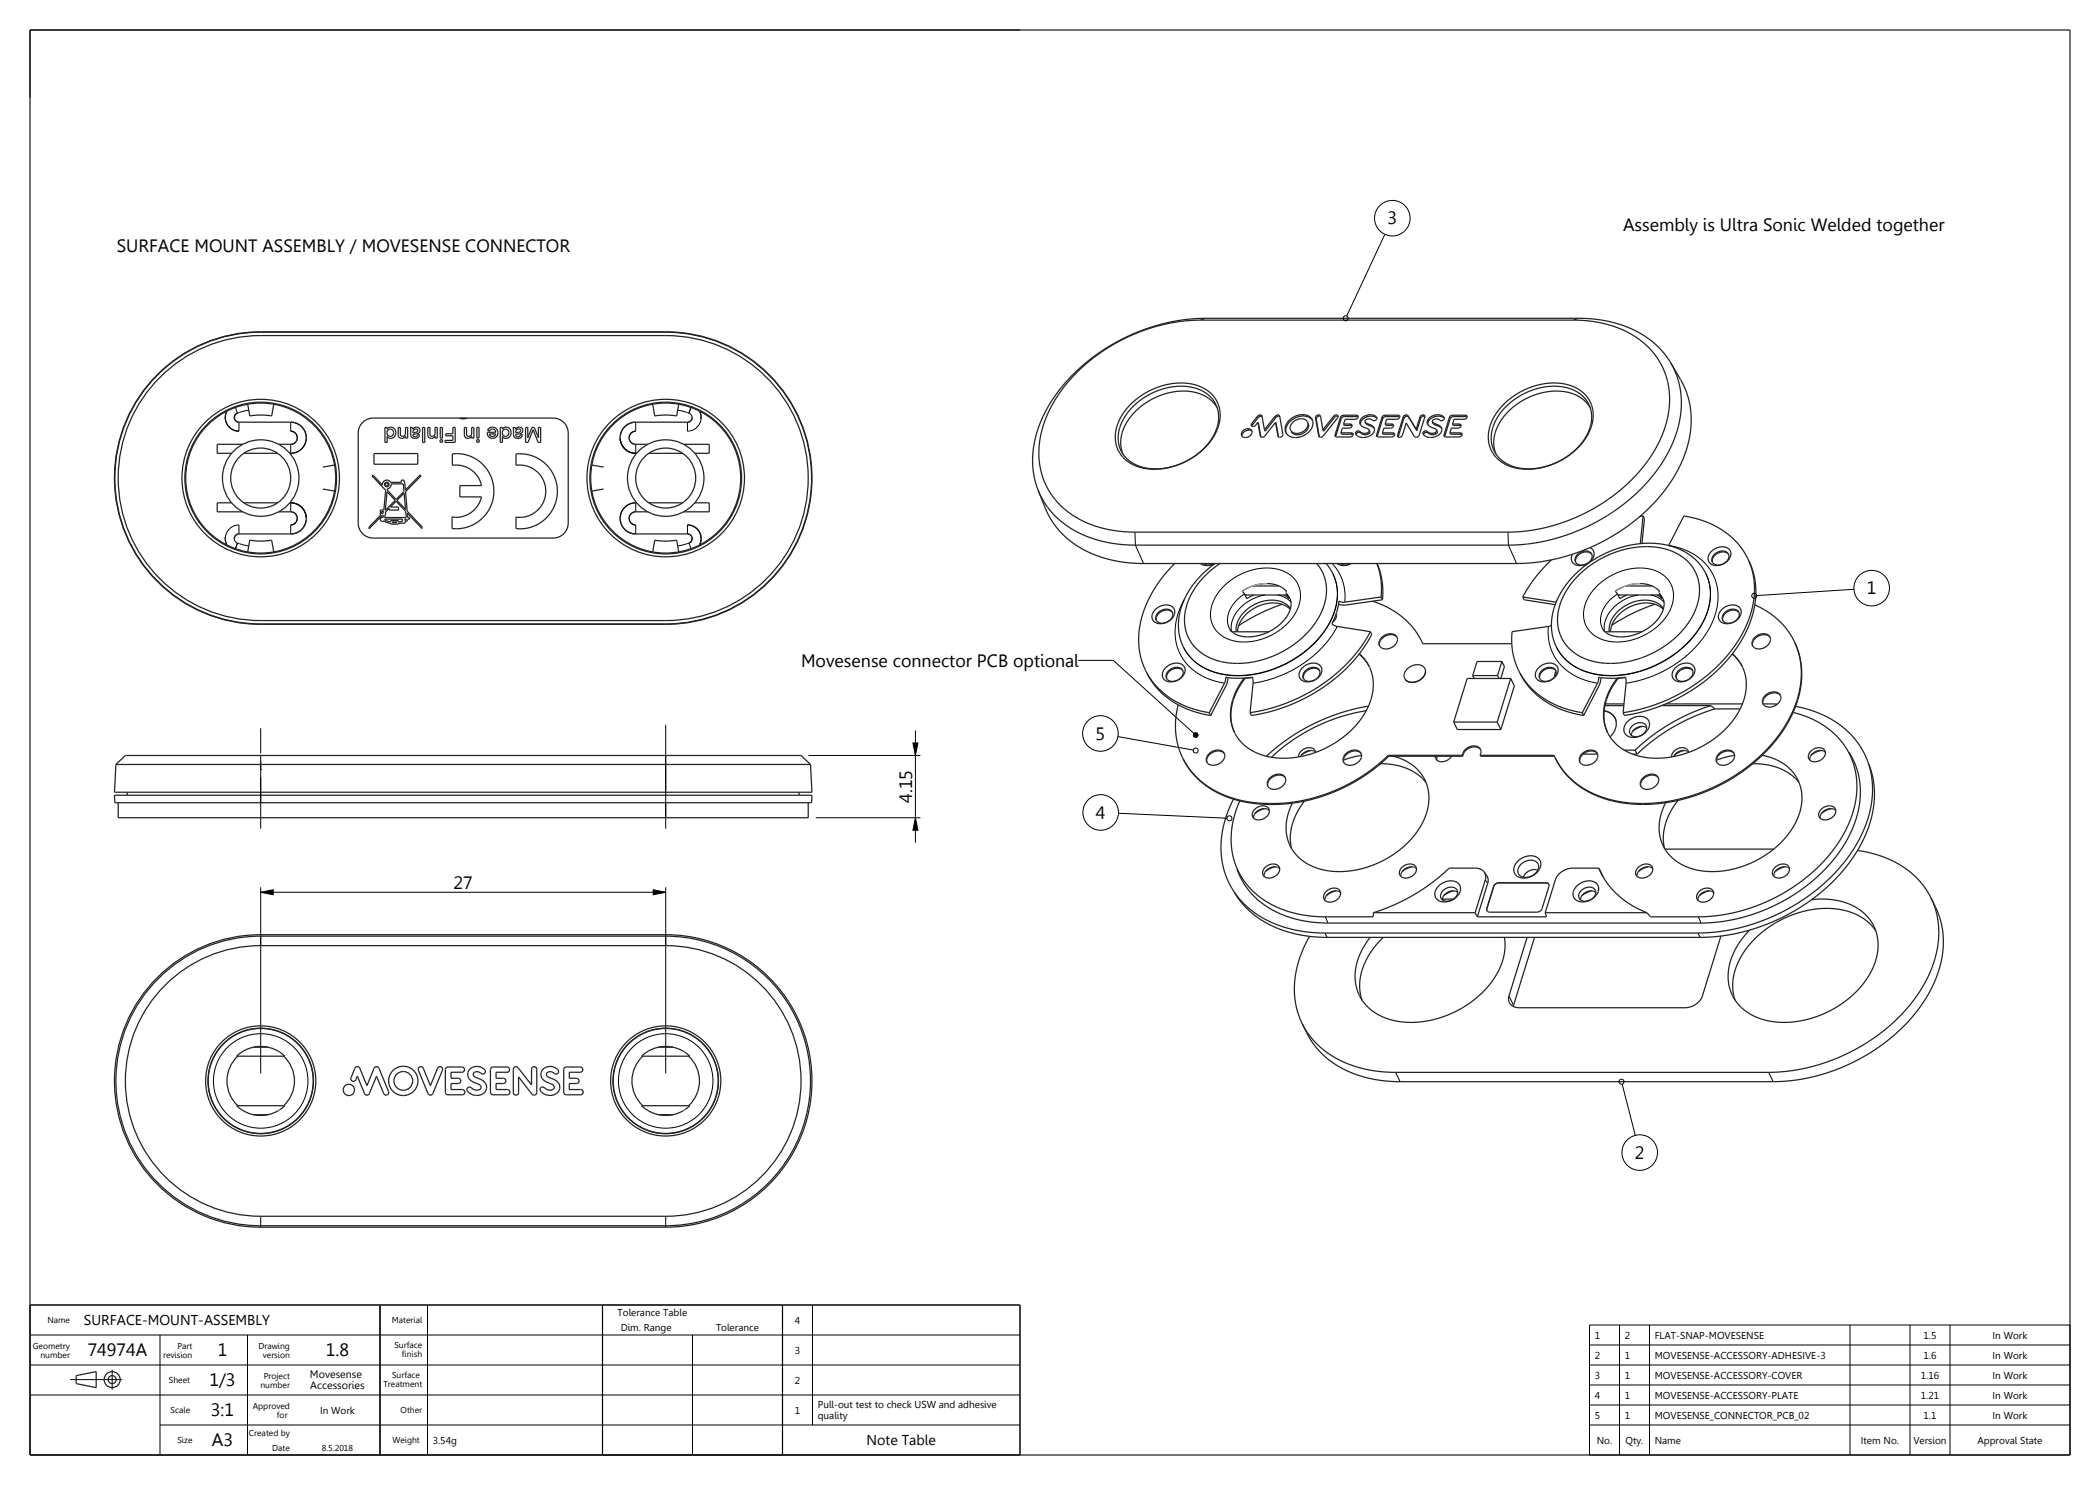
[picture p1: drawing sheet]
<svg xmlns="http://www.w3.org/2000/svg" width="420mm" height="297mm" viewBox="0 0 420 297" stroke-linecap="round" stroke-linejoin="round" font-family="sans-serif">
<defs><g id="words">
<g font-size="3.6">
<text x="277.5" y="44.9">3</text>
<text x="324.6" y="46.2">Assembly is Ultra Sonic Welded together</text>
<text x="23.4" y="50.4">SURFACE MOUNT ASSEMBLY / MOVESENSE CONNECTOR</text>
<text x="373.4" y="118.9">1</text>
<text x="160.2" y="133.3">Movesense connector PCB optional</text>
<text x="219.1" y="147.9">5</text>
<text x="182.5" y="160.5" transform="rotate(-90 182.5 160.5)">4.15</text>
<text x="219.2" y="163.7">4</text>
<text x="90.7" y="177.8">27</text>
<text x="327" y="231.8">2</text>
<text x="17.5" y="271.3">74974A</text>
<text x="43.5" y="271.3">1</text>
<text x="65.2" y="271.3">1.8</text>
<text x="41.9" y="277.3">1/3</text>
<text x="42.2" y="283.3">3:1</text>
<text x="42.4" y="289.2">A3</text>
</g>
<g font-size="2.9">
<text x="16.8" y="265">SURFACE-MOUNT-ASSEMBLY</text>
<text x="173.3" y="289">Note Table</text>
</g>
<g font-size="2.1">
<text x="62" y="275.6">Movesense</text>
<text x="62.1" y="277.9">Accessories</text>
</g>
<g font-size="2">
<text x="123.5" y="263.2">Tolerance Table</text>
<text x="124.1" y="266.2">Dim. Range</text>
<text x="143.2" y="266.2">Tolerance</text>
<text x="159" y="264.7">4</text>
<text x="319" y="267.7">1</text>
<text x="325" y="267.7">2</text>
<text x="331" y="267.7">FLAT-SNAP-MOVESENSE</text>
<text x="384.7" y="267.7">1.5</text>
<text x="398.5" y="267.7">In Work</text>
<text x="159" y="270.7">3</text>
<text x="319" y="271.7">2</text>
<text x="319" y="275.7">3</text>
<text x="325" y="271.7">1</text>
<text x="325" y="275.7">1</text>
<text x="331" y="271.7">MOVESENSE-ACCESSORY-ADHESIVE-3</text>
<text x="331" y="275.7">MOVESENSE-ACCESSORY-COVER</text>
<text x="384.2" y="275.7">1.16</text>
<text x="384.7" y="271.7">1.6</text>
<text x="398.5" y="271.7">In Work</text>
<text x="398.5" y="275.7">In Work</text>
<text x="159" y="276.7">2</text>
<text x="163.6" y="281.7">Pull-out test to check USW and adhesive</text>
<text x="319" y="279.7">4</text>
<text x="325" y="279.7">1</text>
<text x="331" y="279.7">MOVESENSE-ACCESSORY-PLATE</text>
<text x="384.2" y="279.7">1.21</text>
<text x="398.5" y="279.7">In Work</text>
<text x="64" y="282.7">In Work</text>
<text x="159" y="282.7">1</text>
<text x="163.6" y="283.8">quality</text>
<text x="319" y="283.7">5</text>
<text x="325" y="283.7">1</text>
<text x="331" y="283.7">MOVESENSE_CONNECTOR_PCB_02</text>
<text x="384.7" y="283.7">1.1</text>
<text x="398.5" y="283.7">In Work</text>
<text x="86.5" y="288.7">3.54g</text>
<text x="319.3" y="288.7">No.</text>
<text x="325.1" y="288.7">Qty.</text>
<text x="331" y="288.7">Name</text>
<text x="372.2" y="288.7">Item No.</text>
<text x="382.7" y="288.7">Version</text>
<text x="395.5" y="288.7">Approval State</text>
</g>
<g font-size="1.7">
<text x="6.5" y="269.7">Geometry</text>
<text x="9.5" y="264.6">Name</text>
<text x="35.5" y="269.7">Part</text>
<text x="51.7" y="269.7">Drawing</text>
<text x="78.4" y="264.6">Material</text>
<text x="78.9" y="269.7">Surface</text>
<text x="8.1" y="271.5">number</text>
<text x="32.6" y="271.5">revision</text>
<text x="52.6" y="271.5">version</text>
<text x="52.8" y="275.7">Project</text>
<text x="78.4" y="275.7">Surface</text>
<text x="80.4" y="271.5">finish</text>
<text x="33.8" y="276.6">Sheet</text>
<text x="50.5" y="281.7">Approved</text>
<text x="52.1" y="277.5">number</text>
<text x="76.7" y="277.5">Treatment</text>
<text x="34.1" y="282.6">Scale</text>
<text x="49.8" y="287.1">Created by</text>
<text x="55.4" y="283.5">for</text>
<text x="80.1" y="282.6">Other</text>
<text x="35.5" y="288.6">Size</text>
<text x="54.4" y="290.1">Date</text>
<text x="64.4" y="290.1">8.5.2018</text>
<text x="78.5" y="288.6">Weight</text>
</g>
</g></defs>
<!-- layer: Layer 1 -->
<path d="M182.6 148.6h1l-.5 2.5zM238.7 146.8l.3-.3 .4 .1 .2 .4-.2 .4-.4 .1-.3-.3zM52.1 178.5l2.5-.5v1zM130.6 178l2.5 .5-2.5 .5zM183.1 163.5l.5 2.5h-1z" fill="#000"/>
<g fill="none" stroke="#000" stroke-width=".2">
<path d="M204 6h-198v13.5M277 46.9l-7.7 16.3M52.1 66.4h.1M133.1 66.4h.1M241.1 63.7l-1 .3M315.7 63.7l-1 .3M45.1 83.7a2.73 2.73 0 0 0 2.7 2.5v-1.8M47.1 81.5l.4 1.1M47.5 82.6l-.5 .4-.1 .5M47.5 82.6h.1M49.7 82l-2.2 .6M58.1 86.2h.1"/>
<path d="M58.1 84.4v1.8M58.2 86.2a1.31 1.31 0 0 1 1.3 1.3M59.5 87.5h.1M61.3 87.7a3.1 3.1 0 0 1-3.2 3v-1.8M124 87.7a3.1 3.1 0 0 0 3.1 3v-1.8M125.8 87.5h.1M127.1 84.4v1.8a1.31 1.31 0 0 0-1.3 1.3M135.5 82l2.3 .6M137.8 82.6h.1M137.8 82.6l.5 .4 .1 .5M138.2 81.5l-.4 1.1zM140.2 83.8a2.73 2.73 0 0 1-2.7 2.4v-1.8"/>
<path d="M248.3 86.6l.1 .3M249.6 85.7l.2 .3M250.3 84.7l.2 .3M251.5 83.2l.1 .3M252 83l.2 .3M255 83.2l.2 .3M255.6 83l.1 .3M257.1 85.2l.1 .3M259.4 86.7l.1 .3M260.5 82.9l.2 .3M261.5 85.2l.2 .3M263.1 83.5l.1 .3"/>
<path d="M263.5 83l.2 .3M266.7 83.2l.2 .3M267 87l.2 .3M267.4 83l.2 .3M268.1 83.5l.1 .2M268.7 83l.2 .3M270 84.8l.2 .3M270.3 86.6l.1 .2M271.3 83l.1 .3M271.4 86.3l.1 .2M272 86.3l.2 .3M272.1 83.9l.2 .3"/>
<path d="M273 84.4l.2 .3M273.3 83.1l.1 .3M273.5 86.5l.2 .3M273.7 84.8l.2 .3M274.8 85.5v.1M275.3 87l.2 .3M276.4 83.5l.1 .2M277 83l.2 .3M278.3 84.8l.2 .3M278.6 86.6l.1 .2M279.5 87l.2 .3M279.6 83l.1 .3"/>
<path d="M280.6 83.4l.2 .3M281.1 83l.1 .3M281.6 83.1l.1 .3M284 83.4l.1 .3M284.6 83l.1 .3M284.8 86.3l.2 .2M285.5 86.3l.2 .3M285.6 83.9l.2 .3M286.5 84.4l.1 .3M286.7 83.1l.2 .3M287 86.5l.1 .3M287.2 84.8l.1 .3"/>
<path d="M288.3 85.5v.1M288.8 87l.1 .3M289.9 83.5l.1 .2M290.5 83l.1 .3M291.8 84.8l.2 .3M292.1 86.6l.1 .2M293.1 83l.1 .3M45.1 107.4v.1M46.9 107.7l.1 .5 .4 .4M47.4 105a2.73 2.73 0 0 0-2.3 2.4M47.4 105h.4v1.8M47.4 108.6h.1"/>
<path d="M47.5 108.6h.1M47.5 108.6l2.2 .6M47.5 108.6l-.4 1.1zM58.1 102.4v-1.8a3.1 3.1 0 0 1 3.2 2.9M58.1 105h.1M58.1 105v1.8M59.5 103.7a1.31 1.31 0 0 1-1.3 1.3M59.5 103.7h.1M125.8 103.7h.1M125.8 103.7a1.31 1.31 0 0 0 1.3 1.3v1.8M127.1 102.4v-1.8a3.1 3.1 0 0 0-3.1 2.9M137.5 106.8v-1.8a2.73 2.73 0 0 1 2.7 2.5"/>
<path d="M137.8 108.6l.4 1.1M137.8 108.6l-2.3 .6M137.8 108.6h.1M138.4 107.7l-.2 .6-.4 .3M227 106.4l.1 2.6 1.6 3.7M236.8 120a11.1 11.1 0 0 0 0 12.1 12 12 0 0 0 8.1 4.5M244.8 117.2a11.5 11.5 0 0 1 12.1-2.9 5.5 5.5 0 0 1 2.3 8.1 11.9 11.9 0 0 1-13.3 5.5 5.5 5.5 0 0 1-2.9-8.3l.7-1.1zM248.9 118.8a6 6 0 0 0-3.3 6.3l.3 .6M253 119a7.8 7.8 0 0 0-6.8 6.3l.1 .9M255.5 119a4.5 4.5 0 0 1 2.7 1.4M257.3 118.8l.7 .9M266.4 112.7a9.6 9.6 0 0 1 2.6 7.7"/>
<path d="M266.6 114.7v.1M266.6 114.8a11.5 11.5 0 0 1-1.9 11.6 21 21 0 0 1-21.6 8.1 10.2 10.2 0 0 1-6.4-5M266.6 114.8a10.9 10.9 0 0 1-1.3 10.8 21.2 21.2 0 0 1-21.9 9 10.2 10.2 0 0 1-6.7-5.1M301.6 106.4l.1 2.6 1.6 3.7M319.4 117.2a11.5 11.5 0 0 1 12.1-2.9 5.5 5.5 0 0 1 2.3 8.1 11.9 11.9 0 0 1-13.3 5.5 5.5 5.5 0 0 1-2.9-8.3l.7-1.1zM323.5 118.8a6 6 0 0 0-3.3 6.3l.3 .6M327.6 119a7.8 7.8 0 0 0-6.8 6.3l.1 .9M330.1 119a4.5 4.5 0 0 1 2.7 1.4M332 118.8l.6 .9M333.7 109.1a11.1 11.1 0 0 1 9.5 7.2 13.1 13.1 0 0 1-3 11.9 23.9 23.9 0 0 1-15 8.4M341.2 114.7a11.2 11.2 0 0 1-1.5 11.3 21.1 21.1 0 0 1-21.7 8.6 10.3 10.3 0 0 1-6.7-5.1M341.2 114.8a11.2 11.2 0 0 1-1.5 11.2 20.9 20.9 0 0 1-22.1 8.5 10.2 10.2 0 0 1-6.3-5"/>
<path d="M370.8 117.9l-19.5 1.2M52.1 124.8v.1M133.1 124.8v.1M215.7 132.1h7l16.1 14.6M236.7 129.4h.1M236.7 129.4v.1M245.9 125.7h.1M246.3 126.2h.1M246.3 126.2v.1M267.5 125.3a23.1 23.1 0 0 1-16.9 11.3M309.7 125.3a10.1 10.1 0 0 0 7.9 10.9l1.9 .4M311.3 129.4h.1"/>
<path d="M311.3 129.4v.1M311.4 120l-.2 .4M320.5 125.7h.1M320.9 126.2h.1M320.9 126.2v.1M52.1 153.9h.1M52.1 145.6v5.1M52.1 151.1v14.6M133.1 145v20.7M161.7 151.1h22.4M182.6 148.6h1l-.5 2.5zM183.1 146.1v22.4"/>
<path d="M223.6 147.3l15 2.7M238.7 146.8l.3-.3 .4 .1 .2 .4-.2 .4-.4 .1-.3-.3zM292.5 150.7l.1 .2M52.1 178.5l2.5-.5v1zM52.1 177.5v37.2M52.1 178.5h81M130.6 178l2.5 .5-2.5 .5zM133.1 177.5v37.2M163.1 163.5h21M183.1 163.5l.5 2.5h-1zM223.7 162.7l21.7 .9M297.1 176l.4 .7"/>
<path d="M298.7 177.3h.1M299.8 176.6h.1M309.2 176.6h.1M265 186.6l.4 .9M265.1 183.4l.5 1.2M297.4 181.7h.1M301.8 199.2l.9 1.9M339.6 186.6l.5 .9M339.7 183.4l.5 1.2M279.1 214.5l.9 1.8M324.4 216.8l2.7 10.3M353.7 214.5l.9 1.8"/>
<path d="M52.1 243.3v2.1M133.1 243.3v2.1M6 261h198v30h-198zM6 267h198M6 273h198M6 279h198M14 275.9h10.4M22.4 273.9v4M32 267v24M49.5 267v24M76 261v30M85.5 261v30"/>
<path d="M120.5 261v30M138.5 267v24M156.5 261v30M162.5 261v24M317.9 273h96.1M317.9 265h96.1v26h-96.1zM317.9 269h96.1M317.9 277h96.1M323.9 265v26M329.9 265v26M370 265v26M382 265v26"/>
<path d="M390 265v26M32 285h172M317.9 285h96.1M317.9 281h96.1"/>
<circle cx="278.5" cy="43.6" r="3.6"/>
<circle cx="269.1" cy="63.7" r=".5"/>
<circle cx="350.8" cy="119.1" r=".5"/>
<circle cx="374.3" cy="117.6" r="3.6"/>
<circle cx="220.1" cy="146.7" r="3.6"/>
<circle cx="239.1" cy="150.1" r=".5"/>
<circle cx="220.1" cy="162.5" r="3.6"/>
<circle cx="245.9" cy="163.7" r=".5"/>
<circle cx="52.1" cy="216.2" r="9.5"/>
<circle cx="133.1" cy="216.2" r="9.5"/>
<circle cx="324.3" cy="216.3" r=".5"/>
<circle cx="327.9" cy="230.5" r="3.6"/>
</g>
<g fill="none" stroke="#222226" stroke-width=".25">
<path d="M6 6h408v285h-408zM31.5 74.9a29.2 29.2 0 0 1 20.6-8.5h81a29.2 29.2 0 0 1 29.3 29.2 29.2 29.2 0 0 1-29.3 29.3h-81a29.2 29.2 0 0 1-27-18.1 29.2 29.2 0 0 1 6.4-31.9zM31.5 75a29.1 29.1 0 0 1 20.6-8.6h81a29.2 29.2 0 0 1 29.2 29.2 29.2 29.2 0 0 1-29.2 29.2h-81a29.2 29.2 0 0 1-26.9-18 29.2 29.2 0 0 1 6.3-31.8zM32 75.5a28.4 28.4 0 0 1 20.1-8.4h81a28.5 28.5 0 0 1 28.5 28.5 28.5 28.5 0 0 1-28.5 28.5h-81a28.5 28.5 0 0 1-26.3-17.6 28.5 28.5 0 0 1 6.2-31zM334.2 72.6a17.7 17.7 0 0 1 .1 16.6 35.4 35.4 0 0 1-15.3 15.3 37.3 37.3 0 0 1-17.3 4.5h-74.6a22.1 22.1 0 0 1-16.4-6.2 15.3 15.3 0 0 1-3.1-4.7M334.2 72.6a19.1 19.1 0 0 0-14.5-8.7l-4-.2h-74.6a38 38 0 0 0-31.1 17 19.6 19.6 0 0 0-2.6 16.6l.2 .8M334.2 72.6l1.9 3.3a17.9 17.9 0 0 1 .2 16.7 36.1 36.1 0 0 1-21.5 18.1 36.6 36.6 0 0 1-11.5 2h-74.6a22.4 22.4 0 0 1-16.4-6.1l-1.4-1.7-1.1-1.8-2.2-5M45.1 83.5v.2M45.1 83.5v.1M45.1 83.5h.1M45.1 83.7a2.73 2.73 0 0 0 2.7 2.5M45.4 82.2l-.3 1.3z"/>
<path d="M46.9 83.5v.1M46.9 83.5h.1M46.9 83.6l.3 .6 .5 .2M46.9 83.6h.1M46.9 83.6v.2M46.9 83.8a.93 .93 0 0 0 .9 .6h10.3a3.1 3.1 0 0 1 3.2 3.1M47.5 82.6l-.5 .3-.1 .6M48.5 88.9h-5.1v1.8h2.9M48.8 90.7h6.7M49.5 80.9l.5 2.3 1.8-.2 2.5 .2 .4-2.3M58.1 86.2a1.31 1.31 0 0 1 1.4 1.3M58.2 88.9h-2.5"/>
<path d="M58.2 84.4a3.1 3.1 0 0 1 3.1 3.1M59.2 88.4l-.5 .3-.5 .2M59.4 87.4l.1 .2M59.5 87.6a1.31 1.31 0 0 1-1.3 1.3M59.5 87.5h.1M59.5 87.5v.1M59.5 87.6h.1M59.5 87.6l-.3 .7M61.3 87.5v.1M61.3 87.6a3.1 3.1 0 0 1-3.3 3.1M61.3 87.6l-.1 .2M64.6 97.8l2.3 .4"/>
<path d="M66.9 93l-2.3 .4M72.8 84.3l1.2-.6 .6-.1h36a3 3 0 0 1 3 3v18a3 3 0 0 1-3 3h-36a3 3 0 0 1-3-3v-18a2.99 2.99 0 0 1 1.2-2.3zM74.4 95.2l.2-.2 1.9 2 .1-.5 .4-.4a.87 .87 0 0 1 1.1 .4h2.2v-.5h.5l.3 2 2.9-3 .2 .2-3.1 3.1 .3 3.9 3 3.2v.3l-2.9-3.1 .1 .9h.3v.3h-.3l-.6 .6v.2l-1.4 .1v.1h-1.5v-.1l-.8-.2a.74 .74 0 0 0-.9-.2h-.1a.4 .4 0 0 1-.2-.6 .4 .4 0 0 1 .5-.2l.1-.4h-.2l-2.7 2.7v-.4l2.3-2.3v-1.1h.7l.3-3.9zM74.8 90.7h8.8v2.1h-8.8zM77 85.5h.4v.3a1.07 1.07 0 0 1 1.7 .3 1.07 1.07 0 0 1-.8 1.6l-.6-.1-.3-.3v1.2h-.4zM77.2 96.7a.29 .29 0 0 1 .4 0 .29 .29 0 0 1-.1 .5 .29 .29 0 0 1-.4-.3zM77.4 98.3l1.7 1.8-2 2zM78.2 96.8h2.5l.1 1.5-1.6 1.6-1.8-1.9 .1-.2a.87 .87 0 0 0 .7-1zM79.6 85.5h.5v1.3a.52 .52 0 0 0 .6 .5 .52 .52 0 0 0 .4-.7v-1.1h.4v2.1h-.4v-.3a.77 .77 0 0 1-.9 .4 .77 .77 0 0 1-.6-.8zM80.8 98.6l.3 3.3-1.7-1.8zM82 85.5h.5l.1 .4a.72 .72 0 0 1 .8-.5 .72 .72 0 0 1 .6 .7 .72 .72 0 0 1-.7 .7l-.7 .1a.44 .44 0 0 0 .4 .5 .44 .44 0 0 0 .5-.4l.4-.1v.1a.89 .89 0 0 1-.9 .7 .89 .89 0 0 1-.9-.7zM82.8 86a.39 .39 0 0 1 .6-.2 .39 .39 0 0 1 0 .6l-.8 .2z"/>
<path d="M84.5 85.5h.5l-.1 3h-.4zM85.6 85.5h.4v1.3a.52 .52 0 0 0 .6 .5 .52 .52 0 0 0 .4-.7v-1.1h.5v2.1h-.5v-.3a.77 .77 0 0 1-.8 .4 .77 .77 0 0 1-.7-.8zM88 88h.5v.4h-.5zM88 85.5h.5v2.1h-.5zM89.1 86.7h1.5v-1.2h.4v3h-2v-.4h1.6v-.9h-1.5zM90.5 90.8a7.5 7.5 0 0 1 8.3 7.5 7.5 7.5 0 0 1-8.4 7.4v-2.3a4.7 4.7 0 0 0 5.3-2.5l.6-1.5h-4.3v-2.3h4.3a5.2 5.2 0 0 0-5.8-4zM91.9 83.6a1.96 1.96 0 0 0 1.5 0M92.2 83.6h.9M92.9 85.5h.4v1.3a.52 .52 0 0 0 .6 .5 .52 .52 0 0 0 .4-.7v-1.1h.5v2.1h-.5v-.3a.77 .77 0 0 1-.8 .4 .77 .77 0 0 1-.6-.8zM95.3 88h.5v.4h-.5zM95.4 85.5h.4v2.1h-.4zM97.8 85.7a1.09 1.09 0 0 1 1.6 .2 1.09 1.09 0 0 1-.4 1.6 1.09 1.09 0 0 1-1.5-.7v-.3h1.6a.66 .66 0 0 0-.5-.7 .66 .66 0 0 0-.7 .5l-.4-.3z"/>
<path d="M97.9 86.8h1.2a.64 .64 0 0 1-.6 .5 .64 .64 0 0 1-.6-.5zM100 85.5h.5v.3a1.07 1.07 0 0 1 1.7 .3 1.07 1.07 0 0 1-.8 1.6l-.6-.1-.3-.3v1.2h-.5zM102.6 85.5h.4l.1 .4a.72 .72 0 0 1 .9-.5 .72 .72 0 0 1 .5 .7 .72 .72 0 0 1-.7 .7l-.7 .1a.44 .44 0 0 0 .4 .5 .44 .44 0 0 0 .5-.4l.4-.1v.1a.89 .89 0 0 1-.8 .7 .89 .89 0 0 1-.9-.7zM103.2 90.8h.2a7.5 7.5 0 0 1 8.1 7.5 7.5 7.5 0 0 1-8.3 7.4v-2.3l.6 .1a5.2 5.2 0 0 0 5.3-5.6 5.2 5.2 0 0 0-5.9-4.8zM103.3 86a.39 .39 0 0 1 .6-.2 .39 .39 0 0 1 0 .6l-.8 .2zM105.1 85.5h.5v2.1l.8-2.1h.4l.9 2.1v-2.1h.4v3h-.5l-1-2.6-1 2.6h-.5zM118.4 93l2.3 .4M120.7 97.8l-2.3 .4M124 87.6a3.1 3.1 0 0 0 3 3.1M124 87.6a3.1 3.1 0 0 0 3.1 3.1M124 87.4v.2M125.8 87.5v.1"/>
<path d="M125.8 87.6h.1M125.8 87.5h.1M125.8 87.6a1.31 1.31 0 0 0 1.3 1.3h2.4M125.8 87.5l.1 .6M125.8 87.4v.1M126 88.1l.3 .5 .5 .2M126.8 88.8l.3 .1M127.1 90.7h.2M127.1 84.4a3.1 3.1 0 0 0-3.1 3M127.1 84.4a3.1 3.1 0 0 0-3.1 2.9M127.1 86.2a1.31 1.31 0 0 0-1.3 1.3M129.8 90.7h6.7"/>
<path d="M130.5 80.9l.5 2.3 1.8-.2 2.5 .2 .4-2.3M136.7 88.9h5.1v1.8h-2.8M138.1 84.2l-.5 .2M138.4 83.6a.93 .93 0 0 1-.9 .8h-10.4M138.4 83.6l-.2 .6M138.4 83.4v.1M138.4 83.5h.1M138.4 83.5v.1M139.9 82.2l.3 1.3zM140.2 83.7v.1M140.2 83.6v.1M140.2 83.5v.1"/>
<path d="M140.2 83.5v.2M140.2 83.5v.3M140.2 83.5h.1M226.2 80.8a13.8 13.8 0 0 1 13.4-3.7 6.4 6.4 0 0 1 3.5 9.5 13.9 13.9 0 0 1-15.4 6.8 6.4 6.4 0 0 1-3.7-9.6l1.1-1.7zM226.6 81.3a13.1 13.1 0 0 1 13.2-3.4 6.1 6.1 0 0 1 3 9 13.3 13.3 0 0 1-14.8 6.4 6.1 6.1 0 0 1-3.5-9.2l1-1.6zM243.4 81.5a7.7 7.7 0 0 0-7.7-3.2 13.1 13.1 0 0 0-11.3 8.2 6.3 6.3 0 0 0 .2 4.3M248.3 87.1l.1 .1M248.6 86.2a1.01 1.01 0 0 1 1-.5 1.01 1.01 0 0 1 .8 .7 1.14 1.14 0 0 1-.9 1.1 1.14 1.14 0 0 1-1.2-.6zM250.4 86.3l-.5-.3-.6 .1a1.11 1.11 0 0 0-.9 1.2M251.6 84.5l.5 2.7 .3 .3 .5-.3 2.2-2.7M251.6 84.5l.6 2.9M251.6 84.5l-.7 .7-.4 .1-.2-.2v-.3l1.3-1.6 .6-.2 .2 .2 .5 2.8"/>
<path d="M252.4 83.3h-.3l-.4 .1-1.3 1.8M255.1 84.5l.5 2.8 .3 .2 .4-.2 .3-.4-.7-3.7-.2-.2-.6 .2-2.2 2.8M255.1 84.5l.6 2.9M256 83.3h-.4l-.3 .1-2.3 2.8-.1-.2M257.8 84.1a3.1 3.1 0 0 1 4.5-.4 2.51 2.51 0 0 1-1.6 3.4 2.43 2.43 0 0 1-3.6-.9 2.29 2.29 0 0 1 .7-2.1zM258.6 84.5a1.83 1.83 0 0 1 2.9 0 2.03 2.03 0 0 1-1.1 1.9 2.03 2.03 0 0 1-2.2-.3 1.36 1.36 0 0 1 .4-1.6zM261.6 84.7l.1 .8M261.7 85.5a2.11 2.11 0 0 1-3.4 .9v-.1M262.5 84.1l-.2-.3a3.3 3.3 0 0 0-5.1 2.6l.1 .2M263.2 83.2a.5 .5 0 0 1 .9 0l.5 2.8 2.2-2.9 .6-.1 .2 .3-3 3.9-.5 .3-.4-.3-.6-3.7zM264.1 83.3h-.5l-.4 .5 .7 3.6M267.6 83.3l-.7 .2-2.2 2.7-.1-.2"/>
<path d="M267.6 83.3h.1M268.2 86.6l.1 .2 2.3 .1M268.7 84.8h1.4l.3 .2M268.7 84.8l.2 .3h1.5M268.7 84.8l.3-.9 2.2-.1 .3-.2 .1-.4-.3-.2h-2.6l-.5 .2-1.2 3.8v.3l.3 .1h2.8l.3-.2 .2-.3-.3-.3h-2.1M270.4 85h.1M270.4 85l-.1 .4-.3 .2h-1.5l-.3 1M271.6 83.4l-2.7-.1-.5 .2-1.3 3.8M272.1 85l1.7 1M273 84.4a.93 .93 0 0 1 .8-.7 .93 .93 0 0 1 .9 .4l.6-.2 .1-.2-.1-.3a2.1 2.1 0 0 0-3.3 1.1l.1 .5M273 84.4l.7 .4a1.12 1.12 0 0 1 1.2 1.3l-.1 .3a2.18 2.18 0 0 1-3.7 .2v-.1a.68 .68 0 0 1 1.2 0 .92 .92 0 0 0 1.5-.5M273 84.4l.2 .3"/>
<path d="M273.2 84.7h.1M273.2 84.7l1.7 1M273.8 86l.2 .3a1.04 1.04 0 0 1-.9 .7 1.04 1.04 0 0 1-1-.4 .57 .57 0 0 0-.9 .3M275.4 83.7l-.4-.3a2.01 2.01 0 0 0-2.9 1.6M276.5 86.6l.1 .2 2.3 .1M277 84.8h1.4l.3 .2M277 84.8l.2 .3h1.5M277 84.8l.3-.9 2.2-.1 .4-.2v-.4l-.3-.2h-2.6l-.5 .2-1.2 3.8 .1 .3 .2 .1h2.8l.3-.2 .2-.3-.3-.3h-2.1M278.7 85h.1M278.7 85l-.1 .4-.3 .2h-1.5l-.3 1M279.9 83.4l-2.7-.1-.5 .2-1.3 3.8M283.2 85.8l.2 .3"/>
<path d="M283.4 86.1l-1.7-2.7-.5-.1-.4 .4-1.2 3.7M285 83.3h-.4l-.4 .3-.8 2.5M285 83.3l-.3-.3a.66 .66 0 0 0-.7 .4l-.8 2.4M285 83.3l-1.2 3.7-.2 .3-.4 .2-.3-.2-1.7-2.7-.8 2.5-.5 .3-.4-.1 1.1-3.9 .4-.4 .6 .1 1.6 2.7M285.6 85l1.7 1M286.5 84.4a.93 .93 0 0 1 .7-.7 .93 .93 0 0 1 1 .4l.6-.2 .1-.2-.1-.3a2.1 2.1 0 0 0-3.4 1.1l.2 .5M286.5 84.4l.1 .3M286.5 84.4l.7 .4a1.12 1.12 0 0 1 1.2 1.3l-.1 .3a2.18 2.18 0 0 1-3.7 .2v-.1a.68 .68 0 0 1 1.2 0 .92 .92 0 0 0 1.5-.5M286.6 84.7h.1M286.6 84.7l1.8 1M287.3 86l.1 .3a1.03 1.03 0 0 1-.8 .7 1.03 1.03 0 0 1-1-.4 .57 .57 0 0 0-.9 .3M288.9 83.7l-.4-.3a2.01 2.01 0 0 0-2.9 1.6"/>
<path d="M290 86.6l.1 .2 2.3 .1M290.5 84.8h1.4l.3 .2M290.5 84.8l.3-.9 2.2-.1 .3-.2 .1-.4-.3-.2h-2.6l-.5 .2-1.2 3.8v.3l.3 .1h2.8l.3-.2 .2-.3-.3-.3h-2.1M290.5 84.8l.2 .3h1.5M292.2 85h.1M292.2 85l-.1 .4-.3 .2h-1.5l-.3 1M293.4 83.4l-2.8-.1-.4 .2-1.3 3.8M300.8 80.8a13.8 13.8 0 0 1 13.4-3.7 6.4 6.4 0 0 1 3.5 9.5 13.9 13.9 0 0 1-15.4 6.8 6.4 6.4 0 0 1-3.7-9.6l1.1-1.7zM301.2 81.3a13.1 13.1 0 0 1 13.2-3.4 6.1 6.1 0 0 1 3 9 13.3 13.3 0 0 1-14.8 6.4 6.1 6.1 0 0 1-3.5-9.2l1-1.6zM318 81.5a7.7 7.7 0 0 0-7.7-3.2 13.1 13.1 0 0 0-11.3 8.2 6.3 6.3 0 0 0 .2 4.3M321.6 99.9a27.9 27.9 0 0 0 12-16.8 15 15 0 0 0-9.7-17.4 24.5 24.5 0 0 0-9.2-1.7h-74.6a35.5 35.5 0 0 0-29.3 16.3 18.1 18.1 0 0 0-2 15.8 17 17 0 0 0 13.3 9.9l2.4 .3 2.4 .1h74.7a35.7 35.7 0 0 0 20-6.5M45.1 107.7l.3 1.3z"/>
<path d="M45.1 107.7h.1M45.1 107.5v.2M45.1 107.5h.1M45.1 107.4v.3M46.3 100.6h-2.9v1.8h5.1M46.9 107.7v.1M46.9 107.7h.1M46.9 107.6v.1M47.1 107.1l-.2 .5M47.7 106.8l-.6 .3-.2 .5M47.7 106.8l-.5 .2M48.8 100.6h6.7"/>
<path d="M54.7 110.4l-.4-2.4-1.8 .2-2.5-.2-.5 2.4M55.7 102.4h2.4a1.31 1.31 0 0 1 1.4 1.3M58 100.6h.2M58.1 106.8h-10.4M58.2 102.4h.2M58.2 100.6a3.1 3.1 0 0 1 3.1 3M58.5 102.4l.5 .3 .3 .4M59.4 103.2l.1 .5M59.5 103.8h-.1M59.5 103.8a1.31 1.31 0 0 1-1.4 1.2M59.5 103.7v.1M59.5 103.7h.1"/>
<path d="M61.2 104a3.1 3.1 0 0 1-3.1 2.8M61.2 103.9a3.1 3.1 0 0 1-3.1 2.9M61.3 103.8l-.1 .2M61.3 103.6v.1M61.3 103.7v.1M76.3 102.3h.4l-.3 .5zM76.9 103.8h3.6v.5l-.9 .1v-.3h-1.5v.3l-.8-.2zM78.5 104.4h.8v.1h-.8zM79.2 100.2l1.9 2.1 .1 1.2h-4.3l.1-.4h.1v-.7l.7-.7v.3h1.9v-.6h-1.6zM81 103.8h.3l-.3 .3zM124 103.7a3.1 3.1 0 0 0 3.1 3.1M124 103.7h.1"/>
<path d="M124 103.7a3.1 3.1 0 0 0 3.1 3.1h10.4a.94 .94 0 0 1 .9 .6M124 103.6v.1M124 103.5v.1M125.8 103.7h.1M125.8 103.7v.1M125.8 103.6v.1M125.8 103.6h.1M125.8 103.8a1.31 1.31 0 0 0 1.3 1.2M126.1 102.9l-.3 .7M127.1 102.4l-.5 .1-.5 .4M127.3 100.6a3.1 3.1 0 0 0-3.3 3M129.5 102.4h-2.4a1.31 1.31 0 0 0-1.3 1.2"/>
<path d="M129.8 100.6h6.7M135.7 110.4l-.4-2.4-1.8 .2-2.5-.2-.5 2.4M137.5 105a2.73 2.73 0 0 1 2.7 2.5M137.5 106.8l.6 .2 .3 .7M138.4 107.5v.2M138.4 107.6v.1M138.4 107.7h.1M138.4 107.7l-.2 .6-.4 .3M139 100.6h2.8v1.8h-5.1M140.2 107.5v.2M140.2 107.7h.1M140.2 107.7l-.3 1.3z"/>
<path d="M234.9 112.7a21.8 21.8 0 0 0-7.2 15.8 13.7 13.7 0 0 0 1.7 6.2M240.1 112.7a2.48 2.48 0 0 0 2.7 0M240.7 112.7a1.87 1.87 0 0 0 2.1 0M243 112.7a15.9 15.9 0 0 0-7.3 12.4l.2 2.2 .8 2.2M244 112.7a14.4 14.4 0 0 0-7.1 11.3 8.8 8.8 0 0 0 7.3 8.3l1.6 .3a19.2 19.2 0 0 0 18.6-10.3 8.8 8.8 0 0 0-1.1-9.6M249 119h8.4M249.3 119l-.2 .2M250.5 117.2h5.3M250.5 117.2a7.3 7.3 0 0 1 5.3 0M250.5 117.2l-2.1 1 .4 .5 .6 1 1.4-.7M255.8 117.2l.7 .4a1.08 1.08 0 0 1 .8 1.2l.5 .9-1-.7M258 119.7a4.4 4.4 0 0 1-1.5 4.7 8.9 8.9 0 0 1-9.4 2.4l-.7-.4"/>
<path d="M265.2 112.7l1.4 2.1M268.1 112.7a1.87 1.87 0 0 0 2.1 0M270.2 112.7a2.5 2.5 0 0 1-2.7 0M275.4 112.7a14.4 14.4 0 0 1 .8 6.7M275.4 112.7a14.3 14.3 0 0 1 1.1 7.3M276.2 119.4l-7.4 1-1-.2-.4 2.1-.8 2a.47 .47 0 0 0-.1 .6 .47 .47 0 0 0 .4 .2l7.2 1.2M276.2 119.4l.3 .6M276.5 120l-7.4 1-1.4-.2M304.6 119.4l.2 .6 6.2 .9M304.6 119.4l6.6 1M310.3 112a27.5 27.5 0 0 0-5.7 7.4M315.5 115.3a18.8 18.8 0 0 1 18-5.4 8.6 8.6 0 0 1 5.4 12.5 19.3 19.3 0 0 1-15.8 10.3 11.4 11.4 0 0 1-10.2-4.1 9.3 9.3 0 0 1 .3-10.3l.9-1.4z"/>
<path d="M318 109.5a1.57 1.57 0 0 1 0 2.8 2.32 2.32 0 0 1-3.7-.1v-.7l.2-.7M318.4 110.9a1.94 1.94 0 0 1-1.1 1.9 1.94 1.94 0 0 1-2.1-.3M318.4 110.9a1.8 1.8 0 0 0-3.1 .2 1.21 1.21 0 0 0-.1 1.4M318.4 110.9l-.1-.1a1.96 1.96 0 0 0-2.1-.2 1.96 1.96 0 0 0-1 1.9M323.6 119h8.4M323.9 119l-.2 .2M325.1 117.2a7.3 7.3 0 0 1 5.3 0M325.1 117.2l-2.1 1 .4 .5 .6 1 1.4-.7M325.1 117.2h5.3M328.6 103.2l-.6 .1M328.6 103.2l-.5 5.5M328.6 103.2l.3 .6-.5 4.9"/>
<path d="M330.4 117.2l.7 .4a1.08 1.08 0 0 1 .9 1.2l.4 .9-1-.7M332.6 119.7a4.4 4.4 0 0 1-1.5 4.7 8.9 8.9 0 0 1-9.4 2.4l-.7-.4M333.7 109.1a10.9 10.9 0 0 1 7.5 5.7M333.7 109.1a20.6 20.6 0 0 0-22.5 11.3v.1M333.7 109.1l3.1-5.9a16.2 16.2 0 0 1 13 9 16.6 16.6 0 0 1-1.5 14.9 33.1 33.1 0 0 1-23.7 15.4M333.7 109.1h.1M342.3 110.3a2.43 2.43 0 0 1 3.8-.1 2.52 2.52 0 0 1-2.9 2.9 1.53 1.53 0 0 1-1.6-1.1 1.53 1.53 0 0 1 .7-1.7zM345.7 110.8a1.98 1.98 0 0 0-3.3 1l.1 .7M345.7 110.8h.1M345.7 110.8v.1M345.7 110.9a1.94 1.94 0 0 1-1.1 1.9 1.94 1.94 0 0 1-2.1-.3M345.7 110.9l-.2-.2a1.98 1.98 0 0 0-3 1.8"/>
<path d="M349.8 112.2a16.2 16.2 0 0 1-1 15 32.9 32.9 0 0 1-23.9 15.9l-.3-.6M229.4 134.7a16.4 16.4 0 0 0 12.7 8.4M229.4 134.7a16.6 16.6 0 0 0 12.5 7.8M231 121.9a2.43 2.43 0 0 1 3.8-.1 2.5 2.5 0 0 1-2.7 2.9 1.54 1.54 0 0 1-1.7-.9 1.54 1.54 0 0 1 .6-1.9zM233.1 133.6a2.43 2.43 0 0 1 3.8-.1 2.52 2.52 0 0 1-2.9 2.9 1.53 1.53 0 0 1-1.5-1.1 1.53 1.53 0 0 1 .6-1.7zM234.5 122.5a1.85 1.85 0 0 0-3.1 .3l-.3 .7 .2 .6M234.5 122.5l.1 .2a1.98 1.98 0 0 1-1.2 1.7 1.98 1.98 0 0 1-2.1-.3M234.5 122.5l-.1-.1a1.95 1.95 0 0 0-2.1-.1 1.95 1.95 0 0 0-1 1.8M236.6 134.2l-.1-.1a1.96 1.96 0 0 0-2-.5 1.96 1.96 0 0 0-1.3 1.6l.2 .6M236.6 134.2a1.94 1.94 0 0 1-1.1 1.8 1.94 1.94 0 0 1-2.1-.2M236.6 134.2l-.2-.3a1.98 1.98 0 0 0-3 1.9M245.6 135.5l-.4 1.6-3.1 6"/>
<path d="M245.9 125.7l.3 .4M246.3 126.3l-.3-.3 .4 .4M246.4 126.4h7.4M248.8 135.6a10.4 10.4 0 0 0-1.9 10.9M249.1 135.6a10.6 10.6 0 0 0-2.3 10.7l.1 .2M250.5 135.5l-1.6 .1M256.4 120.9a36.6 36.6 0 0 0-8.7 4.2M258 121.9a6.1 6.1 0 0 0-7.4-.1 6 6 0 0 0-3.1 4.6M258.1 121.7a5.3 5.3 0 0 0-6.4-1.1 6.2 6.2 0 0 0-4.5 5.6v.2M260.5 133.5a2.43 2.43 0 0 1 3.8 0 2.52 2.52 0 0 1-2.9 2.9 1.53 1.53 0 0 1-1.6-1.1 1.53 1.53 0 0 1 .7-1.8zM263.9 134.2a1.94 1.94 0 0 1-1.1 1.8 1.94 1.94 0 0 1-2.1-.2M263.9 134.2a1.8 1.8 0 0 0-3 .1 1.21 1.21 0 0 0-.2 1.5"/>
<path d="M263.9 134.2l-.1-.2a1.96 1.96 0 0 0-2.1-.1 1.96 1.96 0 0 0-1 1.9M267.2 122.7v.9l-.6 .8M271.8 130.8l1.2 1.2 .8 1.3M271.9 130.8l1.1 1.1 .8 1.4M273.8 133.3h.1a9.7 9.7 0 0 1-1.1 9.6 19.3 19.3 0 0 1-19.2 8.4 9.2 9.2 0 0 1-6.7-4.8M274.1 126.3a32.8 32.8 0 0 1-22.4 15.9l-1.7 .3M274.1 126.3l.2 .6a32.8 32.8 0 0 1-22.3 15.9l-1.7 .3-.3-.6M274.5 120.2a15.7 15.7 0 0 1 10 8.5h17.9M276.4 127.5a1.92 1.92 0 0 1 3-.1l.1 .8a2.1 2.1 0 0 1-3.6 .9l-.1-.8zM279.4 127.5l-.3-.3a2.15 2.15 0 0 0-3.2 1.7l.1 .3M280.9 135.7h.1M285 133.7h.1"/>
<path d="M285 133.7a2.38 2.38 0 0 1-2.8 2.8 1.51 1.51 0 0 1-1.3-.8M285 133.7a2.35 2.35 0 0 0-3.8 .3l-.4 .9 .1 .8M285.1 134.1v.3a2.56 2.56 0 0 1-4 1.5h-.1M294.5 135.1h5M294.5 135.1l.3 .6M299.5 135.1l.3 .6M300.4 132.3l-.9 2.8M300.4 132.3l.5 1-.7 2.4M300.4 132.3h-5l-.9 2.8M302.1 135.7l-2.7 8.7M302.1 135.7l.8 1.5-2.7 8.7M302.1 135.7h-8.7l-2.7 8.7"/>
<path d="M304 134.7a16.4 16.4 0 0 0 12.7 8.4M304 134.7a16.6 16.6 0 0 0 12.5 7.8M307.7 133.6a2.43 2.43 0 0 1 3.8-.1 2.52 2.52 0 0 1-2.9 2.9 1.53 1.53 0 0 1-1.5-1.1 1.53 1.53 0 0 1 .6-1.7zM310.3 125l-.6 .3-7.3 1a14.1 14.1 0 0 0 1.6 8.4M311.1 134.1a1.91 1.91 0 0 1-2.4 2.1l-.7-.4M311.1 134.1l-.1-.2a1.98 1.98 0 0 0-3 1.9M311.1 134.1a1.96 1.96 0 0 0-2-.5 1.96 1.96 0 0 0-1.3 1.6l.2 .6M311.2 120.4h.1M311.2 134.2l-.2 .6-.1 .5M311.2 120.5a10.8 10.8 0 0 0 .1 9M320.2 135.5l-.4 1.6-3.1 6M320.5 125.7l.3 .4"/>
<path d="M320.9 126.3l-.3-.3 .4 .4M321 126.4h7.4M323.4 135.6a10.4 10.4 0 0 0-1.9 10.9M323.7 135.6a10.6 10.6 0 0 0-2.3 10.7l.1 .2M325.1 135.5l-1.6 .1M331 120.8a36.6 36.6 0 0 0-8.6 4.3M332.7 121.9a6.1 6.1 0 0 0-7.5-.1 6 6 0 0 0-3.1 4.6M332.7 121.7a5.3 5.3 0 0 0-6.4-1.1 6.2 6.2 0 0 0-4.5 5.6v.2M335.1 133.5a2.43 2.43 0 0 1 3.8 0 2.52 2.52 0 0 1-2.9 2.9 1.53 1.53 0 0 1-1.6-1.1 1.53 1.53 0 0 1 .7-1.8zM338.5 134.2a1.94 1.94 0 0 1-1 1.8 1.94 1.94 0 0 1-2.2-.2M338.5 134.2a1.8 1.8 0 0 0-3 .1 1.21 1.21 0 0 0-.2 1.5M338.5 134.2l-.1-.2a1.96 1.96 0 0 0-2.1-.1 1.96 1.96 0 0 0-1 1.9"/>
<path d="M344.3 121.9a2.43 2.43 0 0 1 3.8-.1 2.5 2.5 0 0 1-2.7 2.9 1.54 1.54 0 0 1-1.7-.9 1.54 1.54 0 0 1 .6-1.9zM346.4 130.8l1.2 1.2 .8 1.3M346.5 130.8l1.1 1.1 .8 1.4M347.8 122.5a1.85 1.85 0 0 0-3.1 .3l-.3 .7 .2 .6M347.8 122.5v.2a1.98 1.98 0 0 1-1.2 1.7 1.98 1.98 0 0 1-2-.3M347.8 122.5l-.1-.1a1.95 1.95 0 0 0-2.1-.1 1.95 1.95 0 0 0-1 1.8M348.4 133.3h.1a9.7 9.7 0 0 1-1.1 9.6 19.3 19.3 0 0 1-19.2 8.4 9.2 9.2 0 0 1-6.7-4.8M351 121a14.9 14.9 0 0 1 8.4 19 30.5 30.5 0 0 1-16.2 17.2 34 34 0 0 1-14.6 3.5M351 127.5a1.92 1.92 0 0 1 3-.1l.1 .8a2.1 2.1 0 0 1-3.6 .9l-.1-.8zM353 139.1a1.92 1.92 0 0 1 3.1-.1v.8a2.1 2.1 0 0 1-3.5 1l-.1-.9zM354 127.5l-.3-.3a2.15 2.15 0 0 0-3.2 1.7l.1 .3M356.1 139.1l-.3-.3a2.15 2.15 0 0 0-3.2 1.8v.3"/>
<path d="M359 128.5a17 17 0 0 1-1.2 15.6 34.5 34.5 0 0 1-26.3 16.7l-2.9 .1M22.9 159h139.5l-.1 1.5h-139.3zM23.2 152.9l1.9-1.8h135.1l1.9 1.8M23.2 152.9h138.9M23.2 152.9l-.3 5.5h139.5l-.3-5.5M25.5 158.4l-.1 .6M159.8 158.4v.6M235.6 141a15.4 15.4 0 0 0 1 10.8M236.6 151.8a16.9 16.9 0 0 0 12.9 8.7l2.2 .3 2.3 .1M236.6 151.8a17 17 0 0 0 12.9 8.5l4.4 .4M241.4 151.4l-.2 .6 .2 .5M241.4 151.4a2.08 2.08 0 0 1 3.4-.8l.1 .8a2.16 2.16 0 0 1-3.5 1.1"/>
<path d="M241.9 142.5l3.1-6 .1-1a18.1 18.1 0 0 0 5.4 0l.1 1.1-.6 5.9M241.9 142.5l.2 .6M244.9 150.7l-.3-.2a2.14 2.14 0 0 0-3.3 1.7l.1 .3M254 155.6a1.92 1.92 0 0 1 3-.1l.1 .7a2.1 2.1 0 0 1-3.6 1v-.8zM257.1 155.5l-.3-.2a2.15 2.15 0 0 0-3.3 1.7l.1 .3M262.2 150.1l-1 .4-.9 .5M263.1 150.5l-.5-.4a2.29 2.29 0 0 0-2.5 1.2M263.1 150.5v-.2a1.8 1.8 0 0 0-3.1 .2l-.3 .9M269.2 150.7a1.92 1.92 0 0 1 3-.1l.1 .8a2.1 2.1 0 0 1-3.6 1l-.1-.8zM272.2 150.7l-.3-.2a2.14 2.14 0 0 0-3.2 1.7l.1 .3M272.3 151.1l-3.6 .9M273.2 142.2a36.1 36.1 0 0 0-18.9 9.2"/>
<path d="M273.7 141.2a39.8 39.8 0 0 0-20.4 10M276.1 152.7a11.4 11.4 0 0 1 9.1 3.8M277.6 151.1a34.1 34.1 0 0 1-23.7 9.6M277.6 151.1l.1 .2M277.6 151.1h14.8M277.7 151.3h14.8M277.7 151.3a34 34 0 0 1-23.7 9.6M278.7 151.2a8.6 8.6 0 0 1 6.3 12.4 19.2 19.2 0 0 1-16.6 10.7 10.8 10.8 0 0 1-10-4.5 9.4 9.4 0 0 1 .1-9.2M287.1 151.3v.2a1.56 1.56 0 0 0 2.5 .4l.7-.6M287.5 151.3l-.2 .7M290.7 144.4h8.7M290.7 144.4l.8 1.5h8.7"/>
<path d="M292.4 151.1l.1 .2M296 151.1l.2-.8-.3-.7a2.27 2.27 0 0 0-3.4 1.1l-.1 .4M296 151.1l.1 .2h14.8M296 151.1h14.8l.1 .2M296.1 149.9l-.3-.3a2.34 2.34 0 0 0-3.2 1.3l-.1 .4M299.4 144.4l.8 1.5M310.9 151.3a16.6 16.6 0 0 0 12.7 9l2.1 .3 2.9 .1M311.1 151.8a16.9 16.9 0 0 0 12.9 8.7l2.3 .3 2.3 .1M316.4 150.7a1.92 1.92 0 0 1 3-.1l.1 .8a2.1 2.1 0 0 1-3.5 1l-.1-.8zM316.5 142.5l3.1-6 .1-1a18.1 18.1 0 0 0 5.4 0l.1 1.1-.6 5.9M316.5 142.5l.2 .6M316.6 150.8h2.9"/>
<path d="M319.5 150.7l-.3-.2a2.15 2.15 0 0 0-3.3 1.7l.1 .3M320.8 142.2a2.7 2.7 0 0 1 2.4 2.1M320.8 142.2a2.71 2.71 0 0 1 2.4 2.1M321 141.1h3.8M321.1 140.8h3.7M323.2 144.3l.1 .6a3.9 3.9 0 0 1-1.3 2.5M324.9 150h2.1M325.5 144.3a2.82 2.82 0 0 1 4.2-.2 2.48 2.48 0 0 1-2 3.2 2.05 2.05 0 0 1-2.9-1.1 2.15 2.15 0 0 1 .7-1.9zM326.4 145.3a1.73 1.73 0 0 1 2.9 .1 1.97 1.97 0 0 1-1.2 1.7 1.97 1.97 0 0 1-2.1-.3 1.27 1.27 0 0 1 .4-1.5zM326.5 150.8h.9M327 150l.4 .8M328.5 145.3l-1.2 .4-.7 .5"/>
<path d="M328.6 155.6a1.92 1.92 0 0 1 3-.1l.1 .7a2.1 2.1 0 0 1-3.6 1v-.8zM329.3 145.6l-.3-.2a2.12 2.12 0 0 0-2.7 1.7M331.7 155.5l-.3-.2a2.15 2.15 0 0 0-3.3 1.7l.1 .3M332.3 141.1h9.9M333.1 140.8h15.4M336.8 150.1l-1.2 .5-.7 .4M337.7 150.5l-.5-.4a2.29 2.29 0 0 0-2.5 1.2M337.7 150.5v-.1a1.54 1.54 0 0 0-2.5-.5 1.73 1.73 0 0 0-.9 1.5M342.2 141.1l.8 .7M342.2 141.1a38.8 38.8 0 0 0-15.2 8.9M343 141.8h5M343 141.8a38.8 38.8 0 0 0-15.6 9"/>
<path d="M346.8 150.7l-.3-.2a2.14 2.14 0 0 0-3.2 1.7l.1 .3M346.9 150.8l-.2-.3a2.1 2.1 0 0 0-2.3-.3 2.1 2.1 0 0 0-1.2 1.9l.2 .4M346.9 150.8v.6a2.16 2.16 0 0 1-3.5 1.1M346.9 151.1l-3.6 .9M350.6 152.7a11.4 11.4 0 0 1 9.2 3.8M352.4 151.1a8.9 8.9 0 0 1 8 7.7 11.9 11.9 0 0 1-3.8 9.3 19.1 19.1 0 0 1-18 5.7 8.5 8.5 0 0 1-6.3-11.2M352.6 140.8h2.9M358.6 142.5a15.8 15.8 0 0 1 12.5 11.9 20.1 20.1 0 0 1-4.7 16 35.3 35.3 0 0 1-26.7 13h-9.6l-.7-.9M359.1 141.3a18.5 18.5 0 0 1 14 9.9l.6 1.6M362.2 150.2a1.72 1.72 0 0 1 2.9 .2 1.96 1.96 0 0 1-1.2 1.7 1.96 1.96 0 0 1-2.1-.3 1.29 1.29 0 0 1 .4-1.6zM364.1 150.1l-.9 .3-1 .6M365.1 150.5l-.3-.2a2.09 2.09 0 0 0-2.9 1.7"/>
<path d="M369.8 150.4a16 16 0 0 1 .7 15.3 32.7 32.7 0 0 1-19.6 17.1 33.4 33.4 0 0 1-10.7 1.8h-74.6a20 20 0 0 1-15.7-6.3l-1.4-2.1-1.1-2.4M373.7 152.8a20.1 20.1 0 0 1-2.8 16.8 38.4 38.4 0 0 1-31.3 17h-74.6a22.2 22.2 0 0 1-16.8-6.4 16.5 16.5 0 0 1-3-16.8l1.5-3.6M373.8 152.8a19.3 19.3 0 0 1-2 16.9 38.1 38.1 0 0 1-27.2 17.5l-4.5 .3h-74.7a22.1 22.1 0 0 1-16.8-6.6l-1.7-2.4M23.6 160.5v3h138v-3M248 160.2a15.8 15.8 0 0 0 1.4 16.8 19.2 19.2 0 0 0 14.5 6.3l10.7 .1 .1-.9M251 161.8a1.69 1.69 0 0 1 2.9 .2 1.97 1.97 0 0 1-1.2 1.8 1.97 1.97 0 0 1-2.1-.4 1.32 1.32 0 0 1 .4-1.6zM252.9 161.7l-1 .4-.9 .6M253 173.5a1.72 1.72 0 0 1 2.9 .1 1.96 1.96 0 0 1-1.1 1.8 1.96 1.96 0 0 1-2.1-.3 1.29 1.29 0 0 1 .3-1.6zM253.9 162.1l-.8-.4a2.08 2.08 0 0 0-2.4 1.9M253.9 160.7l.1 .2M255 173.4l-1.1 .4-.8 .5M255.9 173.7l-.2-.2a2.09 2.09 0 0 0-2.9 1.8"/>
<path d="M260.9 160.2a11.3 11.3 0 0 0-2.6 9.5M265.2 178.3a1.73 1.73 0 0 1 2.9 .1 1.97 1.97 0 0 1-1.2 1.8 1.97 1.97 0 0 1-2.1-.3 1.27 1.27 0 0 1 .4-1.6zM267.2 178.2l-1 .4-.9 .5M268.1 178.5l-.3-.2a2.03 2.03 0 0 0-2.8 1.8M280.3 173.5a1.73 1.73 0 0 1 3 .1 1.98 1.98 0 0 1-1.2 1.8 1.98 1.98 0 0 1-2.1-.3 1.28 1.28 0 0 1 .3-1.6zM282.3 173.4l-1 .3-.9 .6M283.3 173.7l-.6-.3a1.97 1.97 0 0 0-2.6 1.8l.1 .1M287.7 177.2a2.82 2.82 0 0 1 4.2-.2 2.48 2.48 0 0 1-2 3.2 2.05 2.05 0 0 1-2.9-1.1 2.15 2.15 0 0 1 .7-1.9zM288.6 178.1a1.73 1.73 0 0 1 2.9 .2 1.97 1.97 0 0 1-1.2 1.7 1.97 1.97 0 0 1-2.1-.3 1.27 1.27 0 0 1 .4-1.6zM290.7 178.2l-1.2 .4-.7 .5M290.7 179.8l-2.2 .1M291.5 178.5l-.3-.2a2.12 2.12 0 0 0-2.7 1.7"/>
<path d="M296.9 174.5a1.72 1.72 0 0 1 .2 1.5l-2.1 6.5M296.9 174.5a2.17 2.17 0 0 0-1.9-.9h-5.2a38.8 38.8 0 0 1-15.1 8.9M296.9 174.5l.5 .7a1.72 1.72 0 0 1 .1 1.5l-2 6.7M303.5 172.3a3 3 0 0 1 4.4-.3 2.44 2.44 0 0 1-1.6 3.3 2.38 2.38 0 0 1-3.5-.9 2.23 2.23 0 0 1 .7-2.1zM304.2 172.9a2.15 2.15 0 0 1 3.5 0 2.46 2.46 0 0 1-3.4 2.4 1.41 1.41 0 0 1-.1-2.4zM307.6 174l-.3-.1a2.47 2.47 0 0 0-2.6 1.5M309.8 176.9h.1M309.8 176.9l-.2-.2-.4-.1h-9.4a1.13 1.13 0 0 0-1.1 .7l-1.3 4.4v.5M309.8 176.9l-.6-.3h-9.4a1.13 1.13 0 0 0-1.1 .7M309.8 176.9l-1.4 4.8a1.13 1.13 0 0 1-1 .7h-9.5l-.5-.2M315.3 177.2a2.82 2.82 0 0 1 4.3-.2 2.48 2.48 0 0 1-2 3.2 2.05 2.05 0 0 1-3-1.1 2.15 2.15 0 0 1 .7-1.9zM316.2 178.1a1.73 1.73 0 0 1 2.9 .2 1.97 1.97 0 0 1-1.1 1.7 1.97 1.97 0 0 1-2.1-.3 1.27 1.27 0 0 1 .3-1.6z"/>
<path d="M318.3 178.2l-1.2 .4-.7 .5M319.2 178.5l-.4-.2a2.12 2.12 0 0 0-2.7 1.7M319.7 173.6h-5.1a3.8 3.8 0 0 0-3.5 2.4l-2.1 6.5M319.7 173.6l1 1.8M319.7 173.6l.9 1.8M320.6 175.4a17.1 17.1 0 0 0 8.8 7.1M327.6 173.5a1.72 1.72 0 0 1 2.9 .1 1.96 1.96 0 0 1-1.1 1.8 1.96 1.96 0 0 1-2.1-.3 1.29 1.29 0 0 1 .3-1.6zM328.6 160.7v.2M329.6 173.4l-.9 .3-1 .6M330.5 173.7l-.2-.2a2.09 2.09 0 0 0-2.9 1.8M333 169.8h21.7M333.1 160.5l-.8 2.1"/>
<path d="M335.6 160.1a11.4 11.4 0 0 0-2.7 9.6M339.8 178.3a1.74 1.74 0 0 1 2.9 .1 1.96 1.96 0 0 1-1.1 1.8 1.96 1.96 0 0 1-2.2-.3 1.28 1.28 0 0 1 .4-1.6zM341.8 178.2l-1.2 .4-.7 .5M342.7 178.5l-.3-.2a2.03 2.03 0 0 0-2.8 1.8M355 173.5a1.73 1.73 0 0 1 2.9 .1 1.98 1.98 0 0 1-1.2 1.8 1.98 1.98 0 0 1-2.1-.3 1.28 1.28 0 0 1 .4-1.6zM356.9 173.4l-1.1 .4-.7 .5M357.9 173.7l-.6-.3a1.97 1.97 0 0 0-2.6 1.8l.1 .1M362.3 179.9a12.7 12.7 0 0 1 11.2 3.5 9.3 9.3 0 0 1 .8 10.8 20.1 20.1 0 0 1-21.1 9.9 9.1 9.1 0 0 1-7.5-8 13 13 0 0 1 4.2-10.1M364.3 161.8a1.69 1.69 0 0 1 2.8 .2 1.97 1.97 0 0 1-1.1 1.8 1.97 1.97 0 0 1-2.1-.4 1.32 1.32 0 0 1 .4-1.6zM366.2 161.7l-1.2 .5-.7 .5M367.2 162.1l-.9-.4a2.08 2.08 0 0 0-2.3 1.9M371.5 170.1a18.8 18.8 0 0 1 14.3 8.7l.4 .8"/>
<path d="M386.2 179.6a17.7 17.7 0 0 1-.5 15.6 35.6 35.6 0 0 1-20.4 17.2 35.7 35.7 0 0 1-11.6 2.1h-74.6a21.6 21.6 0 0 1-16.5-6.5l-1.1-1.5-1.1-1.8M386.2 179.6a16.8 16.8 0 0 1 2.4 9.7 26.3 26.3 0 0 1-9.6 17.6 38.1 38.1 0 0 1-24.4 9.4h-74.6a21.6 21.6 0 0 1-16.4-6.4l-1.5-2-1.7-3.2M31.5 195.5a29.2 29.2 0 0 1 20.6-8.6h81a29.2 29.2 0 0 1 29.3 29.3 29.2 29.2 0 0 1-29.3 29.2h-81a29.2 29.2 0 0 1-27-18 29.2 29.2 0 0 1 6.4-31.9zM31.7 195.7a28.9 28.9 0 0 1 20.4-8.5h81a29 29 0 0 1 29 29 29 29 0 0 1-29 28.9h-81a29 29 0 0 1-26.7-17.8 29 29 0 0 1 6.3-31.6zM32.3 197.8a27 27 0 0 1 19.8-8.7h81a27.1 27.1 0 0 1 27.1 27.1 27.1 27.1 0 0 1-27.1 27.1h-81a27.1 27.1 0 0 1-24.8-16.3 27.1 27.1 0 0 1 5-29.2zM261.9 187.3a18.8 18.8 0 0 0-1.9 16.6l.4 .8M274.7 182.5h20.3M276.6 187.5a13 13 0 0 0-4.5 11.2l.3 1.3M295 182.5l.5 .9M297.4 182.2h.1M300.9 187.5a12.8 12.8 0 0 1-4.3 10.9 20.2 20.2 0 0 1-18.2 5.6 9 9 0 0 1-7.1-10.9 13.9 13.9 0 0 1 2.7-5.6M306.9 187.5l-4.2 13.8"/>
<path d="M309 182.5l.3 .9h-13.8M309 182.5h20.4M344.2 187.2l-3.7 12a3.8 3.8 0 0 1-3.5 2.3h-33.2a1.83 1.83 0 0 1-2-2.3l3.6-11.7M375.1 186.2a11.2 11.2 0 0 0-9.6-4.5 20.3 20.3 0 0 0-17.9 10.8 10.1 10.1 0 0 0-.6 7.5M47.3 211.2a6.9 6.9 0 0 1 9.7 0zM47.6 211.2a6.7 6.7 0 0 0 0 9.9M50.7 209.4h2.9M56.7 211.2a6.7 6.7 0 0 1 0 9.9M71.1 213.5a.53 .53 0 0 1 .9 .2l1.4 3.4 1.4-3.4a.53 .53 0 0 1 .5-.4 .53 .53 0 0 1 .5 .4l1.9 4.6a.53 .53 0 0 1-.4 .7h-.3l-.3-.3-1.4-3.5-1.4 3.5a.53 .53 0 0 1-.5 .3 .53 .53 0 0 1-.5-.3l-1.4-3.5-.3 .7a.53 .53 0 0 1-.7 .3 .53 .53 0 0 1-.3-.7zM83.7 213.5l.4-.2 .5 .2 1.5 3.6 1.4-3.4a.53 .53 0 0 1 .7-.3 .53 .53 0 0 1 .3 .7l-1.9 4.6a.53 .53 0 0 1-.5 .3 .53 .53 0 0 1-.5-.3l-1.9-4.6zM89.2 213.6l.4-.2h2.8a.53 .53 0 0 1 .5 .5 .53 .53 0 0 1-.5 .6h-2.2v1.2h1.4a.53 .53 0 0 1 .6 .5 .53 .53 0 0 1-.6 .5h-1.4v1.2h2.3a.53 .53 0 0 1 .5 .5 .53 .53 0 0 1-.5 .6h-2.9a.53 .53 0 0 1-.5-.6v-4.5zM93.9 213.9a1.93 1.93 0 0 1 3.2 .5 .59 .59 0 0 1-.5 .4 .59 .59 0 0 1-.6-.3 .72 .72 0 0 0-.9-.2 .72 .72 0 0 0-.4 .8l.6 .5a2.17 2.17 0 0 1 2 1.9 2.08 2.08 0 0 1-1.9 1.6 2.08 2.08 0 0 1-2-1.3 .59 .59 0 0 1 .5-.4 .59 .59 0 0 1 .6 .4 1.02 1.02 0 0 0 1.7-.4 1.72 1.72 0 0 0-1.4-.9 1.6 1.6 0 0 1-.9-2.6z"/>
<path d="M98.2 213.6l.4-.2h2.8a.53 .53 0 0 1 .5 .5 .53 .53 0 0 1-.5 .6h-2.2v1.2h1.4a.53 .53 0 0 1 .6 .5 .53 .53 0 0 1-.6 .5h-1.4v1.2h2.3a.53 .53 0 0 1 .5 .5 .53 .53 0 0 1-.5 .6h-2.9a.53 .53 0 0 1-.5-.6v-4.5zM102.8 213.5a.53 .53 0 0 1 .8 0l2.7 3.5v-3.1a.53 .53 0 0 1 .5-.6 .53 .53 0 0 1 .6 .6v4.6a.54 .54 0 0 1-.4 .5 .54 .54 0 0 1-.6-.2l-2.7-3.4v3.1a.53 .53 0 0 1-.5 .5 .53 .53 0 0 1-.5-.5v-4.6zM108.6 213.9a1.93 1.93 0 0 1 3.1 .5 .59 .59 0 0 1-.5 .4 .59 .59 0 0 1-.6-.3 .72 .72 0 0 0-.9-.2 .72 .72 0 0 0-.3 .8l.6 .5a2.17 2.17 0 0 1 2 1.9 2.08 2.08 0 0 1-1.9 1.6 2.08 2.08 0 0 1-2.1-1.3 .59 .59 0 0 1 .6-.4 .59 .59 0 0 1 .5 .4 1.02 1.02 0 0 0 1.8-.4 1.72 1.72 0 0 0-1.5-.9 1.6 1.6 0 0 1-.8-2.6zM112.9 213.6l.4-.2h2.7a.53 .53 0 0 1 .6 .5 .53 .53 0 0 1-.6 .6h-2.1v1.2h1.4a.53 .53 0 0 1 .5 .5 .53 .53 0 0 1-.5 .5h-1.4v1.2h2.2a.53 .53 0 0 1 .5 .5 .53 .53 0 0 1-.5 .6h-2.8a.53 .53 0 0 1-.6-.6v-4.5zM128.3 211.2a6.9 6.9 0 0 1 9.7 0zM128.6 211.2a6.7 6.7 0 0 0 0 9.9M131.7 209.4h2.9M137.7 211.2a6.7 6.7 0 0 1 0 9.9M47.3 221.1h9.7a6.9 6.9 0 0 1-9.7 0zM50.7 222.9h2.9M128.3 221.1h9.7a6.9 6.9 0 0 1-9.7 0zM131.7 222.9h2.9"/>
<path d="M6 261h198v30M15.2 275.1l4-.8v3.2l-4-.8zM76 261v30M120.5 261v30M156.5 261v30"/>
<circle cx="52.1" cy="95.6" r="15.8"/>
<circle cx="52.1" cy="95.6" r="15.2"/>
<circle cx="52.1" cy="95.6" r="15"/>
<circle cx="52.1" cy="95.6" r="7.7"/>
<circle cx="52.1" cy="95.6" r="6"/>
<circle cx="77.4" cy="96.9" r=".45"/>
<circle cx="78.1" cy="86.5" r=".7"/>
<circle cx="101.1" cy="86.5" r=".7"/>
<circle cx="133.1" cy="95.6" r="15.8"/>
<circle cx="133.1" cy="95.6" r="15"/>
<circle cx="133.1" cy="95.6" r="15.2"/>
<circle cx="133.1" cy="95.6" r="7.7"/>
<circle cx="133.1" cy="95.6" r="6"/>
<circle cx="52.1" cy="216.2" r="11"/>
<circle cx="52.1" cy="216.2" r="10.5"/>
<circle cx="52.1" cy="216.2" r="10.6"/>
<circle cx="69.8" cy="218" r="1.13"/>
<circle cx="80.7" cy="216.2" r="2.93"/>
<circle cx="80.7" cy="216.2" r="1.88"/>
<circle cx="133.1" cy="216.2" r="11"/>
<circle cx="133.1" cy="216.2" r="10.6"/>
<circle cx="133.1" cy="216.2" r="10.5"/>
<circle cx="22.4" cy="275.9" r=".8"/>
<circle cx="22.4" cy="275.9" r="1.6"/>
</g>
<g fill="none" stroke="#e6bf69" stroke-width=".25">
<path d="M251.4 116.9l-1.6 .6-1.4 .7M251.4 116.9h.1M253.4 116.7l-2 .2M257.3 118.2v.5M257.3 118.7v.1M257.3 118.8h.1M328 116.7l-2.5 .4-2.5 1.1M331.9 118.2l.1 .6M246 126l.1 .1M246.3 126.2h.1M246.3 126.2v.1M320.6 126l.1 .1"/>
<path d="M320.9 126.2h.1M320.9 126.2l.1 .1M48.6 210.3l-.2 .1M129.6 210.3l-.2 .1M55.9 222l-.2 .1M136.9 222l-.2 .1"/>
</g>
<use href="#words"/>
</svg>
